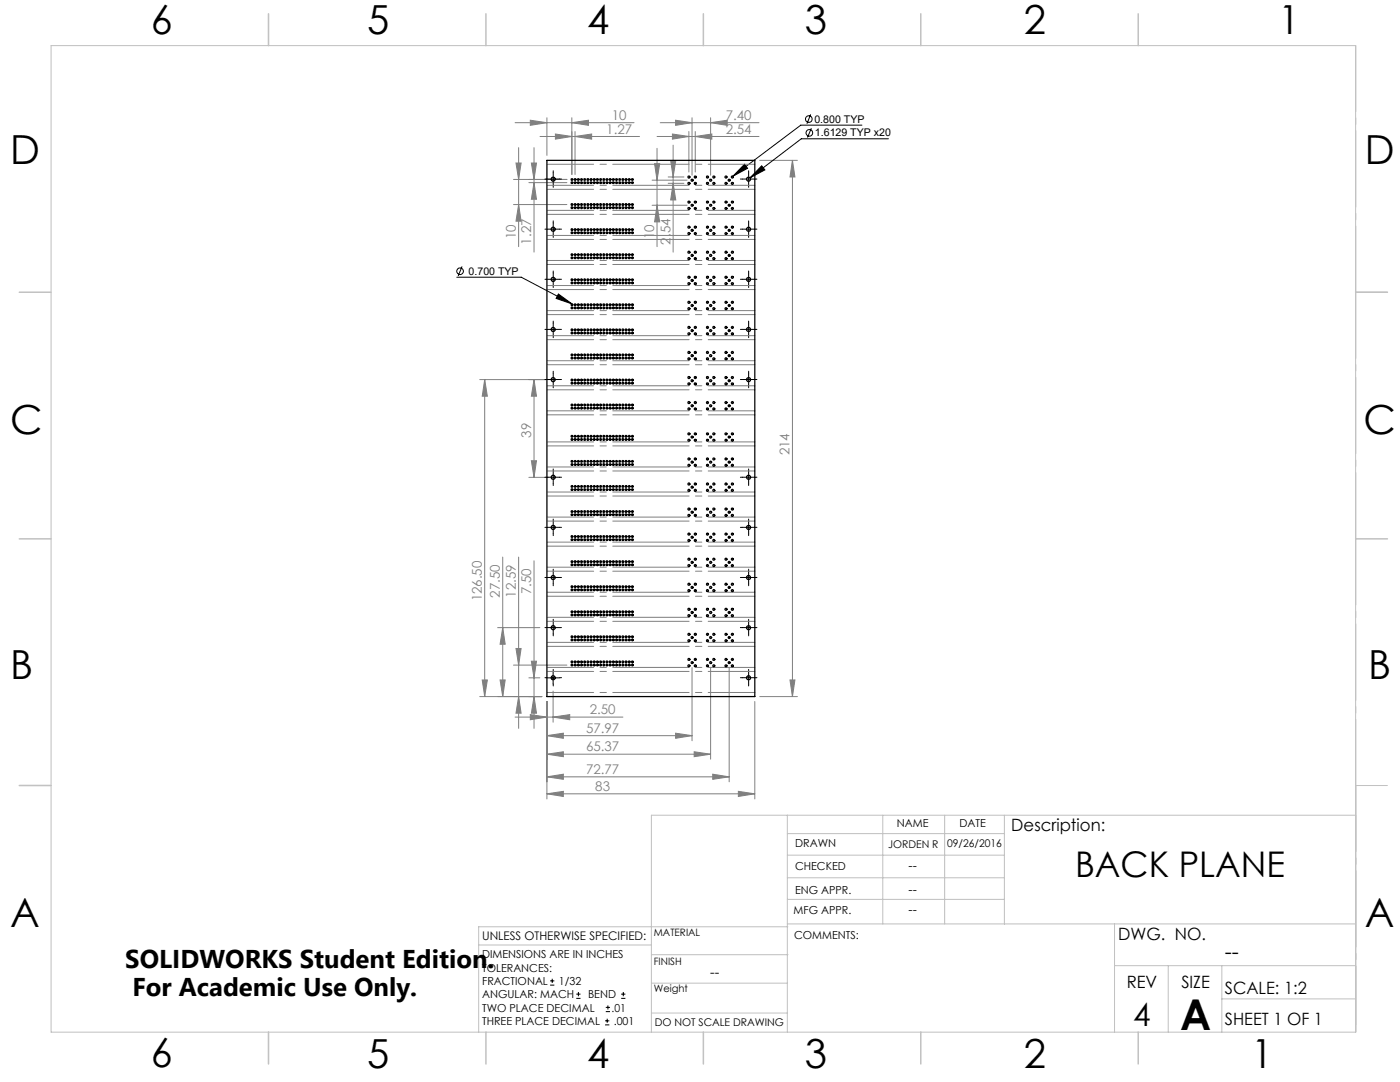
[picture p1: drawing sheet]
<svg xmlns="http://www.w3.org/2000/svg" width="279mm" height="216mm" viewBox="0 0 279 216" stroke-linecap="round" stroke-linejoin="round" font-family="sans-serif">
<defs><g id="words">
<text font-size="8.5" x="235.5" y="205.4">A</text>
<g font-size="8">
<text x="30.1" y="6.8">6</text>
<text x="73.3" y="6.9">5</text>
<text x="117.2" y="6.9">4</text>
<text x="160.6" y="6.9">3</text>
<text x="204.3" y="6.9">2</text>
<text x="255.1" y="6.9">1</text>
<text x="2.1" y="32.7">D</text>
<text x="272.4" y="32.7">D</text>
<text x="2.1" y="86.5">C</text>
<text x="272.1" y="86.5">C</text>
<text x="2.1" y="135.6">B</text>
<text x="273.1" y="135.6">B</text>
<text x="2.1" y="185.1">A</text>
<text x="272.4" y="185.1">A</text>
<text x="30.1" y="212.9">6</text>
<text x="73.3" y="213">5</text>
<text x="117.2" y="213">4</text>
<text x="160.6" y="213">3</text>
<text x="204.3" y="213">2</text>
<text x="249.7" y="213">1</text>
</g>
<text font-size="7.1" x="214.6" y="174.9">BACK PLANE</text>
<text font-size="6.3" x="226.2" y="204.6">4</text>
<g font-size="5.1">
<text x="25" y="193.2">SOLIDWORKS Student Edition.</text>
<text x="26.4" y="198.8">For Academic Use Only.</text>
</g>
<text font-size="4.2" x="244.4" y="191.4">--</text>
<g font-size="3.4">
<text x="201.8" y="165.9">Description:</text>
<text x="223.2" y="187.6">DWG. NO.</text>
<text x="224.9" y="197.2">REV</text>
<text x="235.8" y="197.2">SIZE</text>
<text x="244.4" y="198.4">SCALE: 1:2</text>
<text x="244.4" y="204.6">SHEET 1 OF 1</text>
</g>
<text font-size="2.8" x="141.7" y="194.9">--</text>
<g font-size="2.7" fill="#808080">
<text x="122.1" y="23.9">10</text>
<text x="144.8" y="23.9">7.40</text>
<text x="121" y="26.6">1.27</text>
<text x="144.8" y="26.6">2.54</text>
<text x="102.9" y="47.7" transform="rotate(-90 102.9 47.7)">10</text>
<text x="130.6" y="47.7" transform="rotate(-90 130.6 47.7)">10</text>
<text x="106" y="48.8" transform="rotate(-90 106 48.8)">1.27</text>
<text x="133.8" y="48.8" transform="rotate(-90 133.8 48.8)">2.54</text>
<text x="106" y="87.3" transform="rotate(-90 106 87.3)">39</text>
<text x="157.6" y="90.9" transform="rotate(-90 157.6 90.9)">214</text>
<text x="99.8" y="119.3" transform="rotate(-90 99.8 119.3)">27.50</text>
<text x="102.9" y="119.3" transform="rotate(-90 102.9 119.3)">12.59</text>
<text x="106" y="118.5" transform="rotate(-90 106 118.5)">7.50</text>
<text x="96.2" y="120" transform="rotate(-90 96.2 120)">126.50</text>
<text x="117.7" y="142.5">2.50</text>
<text x="117" y="146.2">57.97</text>
<text x="117" y="149.9">65.37</text>
<text x="117" y="154.4">72.77</text>
<text x="118.8" y="157.8">83</text>
</g>
<g font-size="2.5">
<text x="181.3" y="173.5">--</text>
<text x="181.3" y="178.3">--</text>
<text x="181.3" y="182.3">--</text>
</g>
<text font-size="2.4" x="96.2" y="187.5">UNLESS OTHERWISE SPECIFIED:</text>
<g font-size="2.2">
<text x="179" y="165.1">NAME</text>
<text x="191.5" y="165.1">DATE</text>
<text x="158.7" y="169">DRAWN</text>
<text x="158.7" y="173.5">CHECKED</text>
<text x="158.7" y="178.3">ENG APPR.</text>
<text x="158.4" y="182.4">MFG APPR.</text>
<text x="96.2" y="191.2">DIMENSIONS ARE IN INCHES</text>
<text x="158.5" y="187.4">COMMENTS:</text>
<text x="96.2" y="193.9">TOLERANCES:</text>
<text x="96.2" y="196.5">FRACTIONAL</text>
<text x="111.5" y="196.5">1/32</text>
<text x="96.2" y="201.8">TWO PLACE DECIMAL</text>
<text x="96.2" y="199.2">ANGULAR: MACH</text>
<text x="117.4" y="199.2">BEND</text>
<text x="122.1" y="201.8">.01</text>
<text x="96.2" y="204.5">THREE PLACE DECIMAL</text>
<text x="122.5" y="204.5">.001</text>
</g>
<g font-size="2.1">
<text x="162.5" y="24.5">0.800 TYP</text>
<text x="162.6" y="27.2">1.6129 TYP x20</text>
<text x="93.5" y="54.8">0.700 TYP</text>
<text x="177.3" y="169.2">JORDEN R</text>
<text x="189" y="169">09/26/2016</text>
<text x="130.7" y="204.6">DO NOT SCALE DRAWING</text>
</g>
<g font-size="2">
<text x="130.5" y="186.8">MATERIAL</text>
<text x="130.5" y="192.5">FINISH</text>
<text x="130.5" y="198">Weight</text>
</g>
</g></defs>
<g fill="none" stroke="#000" stroke-width=".2">
<path d="M148.6 32.8l.6 .8-2.9 1.6zM152 33.1l.6 .8-2.9 1.6zM161.8 22.8l-.8 1.9M161.9 25.6l-.8 1.8M172 25h-12.2l-13.5 10.2M177.3 27.7h-17.4l-10.2 7.8M91.2 55.3h12.8l10.2 5.3M92.2 53.2l-.8 1.9M111.4 58.7l2.8 1.9-3.2-1.1zM109.1 135.3h2.6M110.4 134v2.5M109.8 196.6h.8"/>
<path d="M109.8 195.7h.8M110.2 195.3v.8M115 199.2h.9M115 198.4h.9M115.4 197.9v.9M124 199.2h.8M124 198.4h.8M124.4 197.9v.9M120.8 204.5h.8M120.8 203.7h.8M120.9 201.9h.8M120.9 201h.8"/>
<path d="M121.2 203.3v.8M121.3 200.6v.8"/>
<circle cx="161.4" cy="23.8" r=".68"/>
<circle cx="161.5" cy="26.5" r=".68"/>
<circle cx="91.8" cy="54.1" r=".67"/>
</g>
<g fill="none" stroke="#808080" stroke-width=".2">
<path d="M102.5 35.8h10.6M102.8 24.5h23.7M103 32.5h1l-.5 3.3zM103.5 29.5v19.7M105.6 36.4h7.5M105.8 24l3.3 .5-3.3 .5zM106 32.5h1.1l-.5 3.3zM106.6 29.5v20.8M106.6 36.4l.5 3.4h-1.1zM107.8 27.2h19.8M109.1 23.5v7.5M110.8 26.7l3.3 .5-3.3 .6z"/>
<path d="M114.1 24.5l3.3-.5v1zM114.1 23.5v11.3M114.8 27.2l3.3-.5v1.1zM114.8 26.2v8.6M130.1 35.9h7M130.6 32.7h1.1l-.6 3.2zM131.1 27.2h20.4M131.1 29.6v19.6M131.8 24.5h19.7M133.3 35.3h3.2M133.3 36.6h3.2M133.8 32h1.1l-.6 3.3z"/>
<path d="M134.2 26.7l3.3 .5-3.3 .6zM134.3 36.6l.6 3.3h-1.1zM134.3 29v21.3M134.8 24l3.3 .5-3.3 .5zM137.5 26.2v8.1M138.1 23.5v11.5M138.7 27.2l3.4-.5v1.1zM138.7 26.2v8.1M141.8 24.5l3.3-.5v1zM141.8 23.5v11.5M151.6 32h7.5M158.2 32l.4 3.3h-.9z"/>
<path d="M158.2 32v107M102.5 40.8h10.6M103.5 40.8l.5 3.3h-1zM130.1 41h7M131.1 41l.6 3.3h-1.1zM95.7 75.7h13.7M96.7 75.7v63.3M96.7 75.7l.6 3.4h-1.1zM106.6 75.7v19.5M106.6 75.7l.5 3.4h-1.1zM105.6 95.2h3.8M106 91.9h1.1l-.5 3.3z"/>
<path d="M100.3 111.2v27.8M103.5 111.2v34.1M106.6 111.9v33.4M95.7 139h12.4M96.2 135.7h1.1l-.6 3.3zM99.3 125.2h8.4M99.8 135.7h1l-.5 3.3zM100.3 125.2l.5 3.4h-1zM102.5 132.7h10.6M103 129.4h1l-.5 3.3zM103.5 139l.5 3.3h-1zM105.6 135.3h2.1"/>
<path d="M106 131.9h1.1l-.5 3.4zM106.6 139l.5 3.3h-1.1zM109.1 140v19.4M110.4 137.9v6.2M138.1 133.2v14.6M141.8 133.2v18.3M145.5 133.2v22.8M150.6 140v19.4M151.6 139h7.5M157.7 135.7h.9l-.4 3.3zM102.8 143.1h21.5M105.8 142.6l3.3 .5-3.3 .5z"/>
<path d="M109.1 146.8l3.3-.5v1zM109.1 150.5l3.3-.5v1zM109.1 155l3.3-.5v1zM109.1 158.4l3.3-.5v1zM109.1 146.8h29M109.1 150.5h32.7M109.1 155h36.4M109.1 158.4h41.5M110.4 143.1l3.3-.5v1zM134.8 146.3l3.3 .5-3.3 .5zM138.5 150l3.3 .5-3.3 .5zM142.2 154.5l3.3 .5-3.3 .5z"/>
<path d="M147.4 157.9l3.2 .5-3.2 .5z"/>
</g>
<path d="M270.6 9.1v49.2M270.6 58.3v49.2M270.6 107.5v49.2M270.6 156.7v49.2" fill="none" stroke="#c0c0c0" stroke-width=".2" stroke-dasharray="15.2 1.3 1.3 1.3" stroke-dashoffset="2.1"/>
<g fill="none" stroke="#c0c0c0" stroke-width=".2">
<path d="M10.2 9.1h260.3v196.9h-260.3zM270.5 58.3h6.4M270.5 156.7h6.4M157.1 162.7v43.3M157.1 175.2h43.3M157.1 170.6h43.3M157.1 166.3h43.3M157.1 179.5h43.3M176.2 162.7v21.7M188.5 162.7v21.7M200.4 162.7v21.7M270.6 162.7h-140.6v43.3"/>
<path d="M95.5 188.6h34.5M130 196.2h27.1M130 190.5h27.3M157.1 184.4h113.4M157.2 184.9h-61.7v21.1M222.4 184.4v21.6M222.4 192.7h48.1M233.2 192.7v13.3M243.8 199.3h26.7M243.8 192.7v13.3M130 202.1h27.1"/>
</g>
<g fill="none" stroke="#c0c0c0" stroke-width=".3">
<path d="M53.6 2.8v6.3M97 2.8v6.3M140.4 2.8v6.3M183.8 2.8v6.3M227.2 2.8v6.3M3.8 58.3h6.4M270.5 58.3h6.4M3.8 107.5h6.4M270.5 107.5h6.4M3.8 156.7h6.4M53.6 206v6.3M97 206v6.3"/>
<path d="M140.4 206v6.3M183.8 206v6.3M227.2 206v6.3"/>
</g>
<g fill="none" stroke="#000" stroke-width=".2" stroke-dasharray="15.2 1.3 1.3 1.3">
<path d="M109.2 35.7h-.4M110.4 35.7v-1.2M110.4 35.7h-1.2M110.4 35.7v1.3M110.4 35.7h1.3M110.4 34.5v-.4M110.4 37v.4M111.7 35.7h.4M148.2 35.7h-.4M149.4 35.7v-1.2M149.4 35.7h-1.2M149.4 35.7v1.3"/>
<path d="M149.4 35.7h1.3M149.4 34.5v-.4M149.4 37v.4M150.7 35.7h.4M109.2 55.7h-.4M109.2 45.7h-.4M110.4 55.7v-1.2M110.4 55.7h-1.2M110.4 55.7v1.3M110.4 55.7h1.3M110.4 54.5v-.4M110.4 57v.4"/>
<path d="M110.4 45.7v-1.2M110.4 45.7h-1.2M110.4 45.7v1.3M110.4 45.7h1.3M110.4 44.5v-.4M110.4 47v.4M111.7 55.7h.4M111.7 45.7h.4M148.2 55.7h-.4M148.2 45.7h-.4M149.4 55.7v-1.2M149.4 55.7h-1.2"/>
<path d="M149.4 55.7v1.3M149.4 55.7h1.3M149.4 54.5v-.4M149.4 57v.4M149.4 45.7v-1.2M149.4 45.7h-1.2M149.4 45.7v1.3M149.4 45.7h1.3M149.4 44.5v-.4M149.4 47v.4M150.7 55.7h.4M150.7 45.7h.4"/>
<path d="M109.2 75.7h-.4M109.2 65.7h-.4M110.4 75.7v-1.2M110.4 75.7h-1.2M110.4 75.7v1.3M110.4 75.7h1.3M110.4 74.5v-.4M110.4 77v.4M110.4 65.7v-1.2M110.4 65.7h-1.2M110.4 65.7v1.3M110.4 65.7h1.3"/>
<path d="M110.4 64.5v-.4M110.4 67v.4M111.7 75.7h.4M111.7 65.7h.4M148.2 75.7h-.4M148.2 65.7h-.4M149.4 75.7v-1.2M149.4 75.7h-1.2M149.4 75.7v1.3M149.4 75.7h1.3M149.4 74.5v-.4M149.4 77v.4"/>
<path d="M149.4 65.7v-1.2M149.4 65.7h-1.2M149.4 65.7v1.3M149.4 65.7h1.3M149.4 64.5v-.4M149.4 67v.4M150.7 75.7h.4M150.7 65.7h.4M109.2 95.2h-.4M110.4 95.2v-1.2M110.4 95.2h-1.2M110.4 95.2v1.3"/>
<path d="M110.4 95.2h1.3M110.4 94v-.4M110.4 96.5v.4M111.7 95.2h.4M148.2 95.2h-.4M149.4 95.2v-1.2M149.4 95.2h-1.2M149.4 95.2v1.3M149.4 95.2h1.3M149.4 94v-.4M149.4 96.5v.4M150.7 95.2h.4"/>
<path d="M109.2 115.2h-.4M109.2 105.2h-.4M110.4 115.2v-1.2M110.4 115.2h-1.2M110.4 115.2v1.3M110.4 115.2h1.3M110.4 114v-.4M110.4 116.5v.4M110.4 105.2v-1.2M110.4 105.2h-1.2M110.4 105.2v1.3M110.4 105.2h1.3"/>
<path d="M110.4 104v-.4M110.4 106.5v.4M111.7 115.2h.4M111.7 105.2h.4M148.2 115.2h-.4M148.2 105.2h-.4M149.4 115.2v-1.2M149.4 115.2h-1.2M149.4 115.2v1.3M149.4 115.2h1.3M149.4 114v-.4M149.4 116.5v.4"/>
<path d="M149.4 105.2v-1.2M149.4 105.2h-1.2M149.4 105.2v1.3M149.4 105.2h1.3M149.4 104v-.4M149.4 106.5v.4M150.7 115.2h.4M150.7 105.2h.4M109.2 135.2h-.4M109.2 125.2h-.4M110.4 134v-.4M110.4 136.5v.4"/>
<path d="M110.4 125.2v-1.2M110.4 125.2h-1.2M110.4 125.2v1.3M110.4 125.2h1.3M110.4 124v-.4M110.4 126.5v.4M111.7 135.2h.4M111.7 125.2h.4M148.2 135.2h-.4M148.2 125.2h-.4M149.4 135.2v-1.2M149.4 135.2h-1.2"/>
<path d="M149.4 135.2v1.3M149.4 135.2h1.3M149.4 134v-.4M149.4 136.5v.4M149.4 125.2v-1.2M149.4 125.2h-1.2M149.4 125.2v1.3M149.4 125.2h1.3M149.4 124v-.4M149.4 126.5v.4M150.7 135.2h.4M150.7 125.2h.4"/>
</g>
<g fill="none" stroke="#808080" stroke-width=".2" stroke-dasharray="15.2 1.3 1.3 1.3" stroke-dashoffset="5.9">
<path d="M150.7 37h-41.5M150.7 32.8h-41.5M150.7 37.8h-41.5M150.7 42h-41.5M150.7 42.8h-41.5M150.7 47h-41.5M150.7 47.8h-41.5M150.7 52h-41.5M150.7 52.8h-41.5M150.7 57h-41.5M150.7 57.8h-41.5M150.7 62h-41.5"/>
<path d="M150.7 62.8h-41.5M150.7 67h-41.5M150.7 67.8h-41.5M150.7 72h-41.5M150.7 72.8h-41.5M150.7 77h-41.5M150.7 77.8h-41.5M150.7 82h-41.5M150.7 82.8h-41.5M150.7 93.2h-41.5M150.7 98.2h-41.5M150.7 99h-41.5"/>
<path d="M150.7 89h-41.5M150.7 94h-41.5M150.7 88.2h-41.5M150.7 103.2h-41.5M150.7 104h-41.5M150.7 108.2h-41.5M150.7 109h-41.5M150.7 113.2h-41.5M150.7 114h-41.5M150.7 118.2h-41.5M150.7 119h-41.5M150.7 123.2h-41.5"/>
<path d="M150.7 124h-41.5M150.7 128.2h-41.5M150.7 129h-41.5M150.7 133.2h-41.5M150.7 134h-41.5M150.7 138.2h-41.5M150.7 139h-41.5"/>
</g>
<g fill="#808080">
<path d="M134.8 146.3l3.3 .5-3.3 .5zM109.1 146.8l3.3-.5v1zM138.5 150l3.3 .5-3.3 .5zM109.1 150.5l3.3-.5v1zM142.2 154.5l3.3 .5-3.3 .5zM109.1 155l3.3-.5v1zM147.4 157.9l3.2 .5-3.2 .5zM109.1 158.4l3.3-.5v1zM114.1 24.5l3.3-.5v1zM105.8 24l3.3 .5-3.3 .5z"/>
<path d="M105.8 142.6l3.3 .5-3.3 .5zM110.4 143.1l3.3-.5v1zM110.8 26.7l3.3 .5-3.3 .6zM114.8 27.2l3.3-.5v1.1zM134.2 26.7l3.3 .5-3.3 .6zM138.7 27.2l3.4-.5v1.1zM134.8 24l3.3 .5-3.3 .5zM141.8 24.5l3.3-.5v1z"/>
<path d="M106.6 139l.5 3.3h-1.1zM106 131.9h1.1l-.5 3.4zM96.2 135.7h1.1l-.6 3.3zM96.7 75.7l.6 3.4h-1.1zM103.5 139l.5 3.3h-1zM103 129.4h1l-.5 3.3zM157.7 135.7h.9l-.4 3.3zM158.2 32l.4 3.3h-.9zM106 91.9h1.1l-.5 3.3zM106.6 75.7l.5 3.4h-1.1z"/>
<path d="M100.3 125.2l.5 3.4h-1zM99.8 135.7h1l-.5 3.3zM106 32.5h1.1l-.5 3.3zM106.6 36.4l.5 3.4h-1.1zM103 32.5h1l-.5 3.3zM103.5 40.8l.5 3.3h-1zM130.6 32.7h1.1l-.6 3.2zM131.1 41l.6 3.3h-1.1z"/>
<path d="M133.8 32h1.1l-.6 3.3zM134.3 36.6l.6 3.3h-1.1z"/>
</g>
<path d="M152 33.1l.6 .8-2.9 1.6zM148.6 32.8l.6 .8-2.9 1.6zM111.4 58.7l2.8 1.9-3.2-1.1z" fill="#000"/>
<g fill="none" stroke="#000" stroke-width=".25">
<path d="M109.1 32h41.5v107h-41.5z"/>
<circle cx="110.4" cy="35.8" r=".4"/>
<circle cx="114.1" cy="35.8" r=".17"/>
<circle cx="114.1" cy="36.5" r=".17"/>
<circle cx="114.8" cy="35.8" r=".17"/>
<circle cx="114.8" cy="36.5" r=".17"/>
<circle cx="115.4" cy="35.8" r=".17"/>
<circle cx="115.4" cy="36.5" r=".17"/>
<circle cx="116" cy="35.8" r=".17"/>
<circle cx="116" cy="36.5" r=".17"/>
<circle cx="116.7" cy="35.8" r=".17"/>
<circle cx="116.7" cy="36.5" r=".17"/>
<circle cx="117.3" cy="35.8" r=".17"/>
<circle cx="117.3" cy="36.5" r=".17"/>
<circle cx="117.9" cy="35.8" r=".17"/>
<circle cx="117.9" cy="36.5" r=".17"/>
<circle cx="118.6" cy="35.8" r=".17"/>
<circle cx="118.6" cy="36.5" r=".17"/>
<circle cx="119.2" cy="35.8" r=".17"/>
<circle cx="119.2" cy="36.5" r=".17"/>
<circle cx="119.8" cy="35.8" r=".17"/>
<circle cx="119.8" cy="36.5" r=".17"/>
<circle cx="120.5" cy="35.8" r=".17"/>
<circle cx="120.5" cy="36.5" r=".17"/>
<circle cx="121.1" cy="35.8" r=".17"/>
<circle cx="121.1" cy="36.5" r=".17"/>
<circle cx="121.8" cy="35.8" r=".17"/>
<circle cx="121.8" cy="36.5" r=".17"/>
<circle cx="122.4" cy="35.8" r=".17"/>
<circle cx="122.4" cy="36.5" r=".17"/>
<circle cx="123" cy="35.8" r=".17"/>
<circle cx="123" cy="36.5" r=".17"/>
<circle cx="123.7" cy="35.8" r=".17"/>
<circle cx="123.7" cy="36.5" r=".17"/>
<circle cx="124.3" cy="35.8" r=".17"/>
<circle cx="124.3" cy="36.5" r=".17"/>
<circle cx="124.9" cy="35.8" r=".17"/>
<circle cx="124.9" cy="36.5" r=".17"/>
<circle cx="125.6" cy="35.8" r=".17"/>
<circle cx="125.6" cy="36.5" r=".17"/>
<circle cx="126.2" cy="35.8" r=".17"/>
<circle cx="126.2" cy="36.5" r=".17"/>
<circle cx="137.5" cy="36.6" r=".2"/>
<circle cx="137.5" cy="35.3" r=".2"/>
<circle cx="138.1" cy="36" r=".2"/>
<circle cx="138.8" cy="36.6" r=".2"/>
<circle cx="138.8" cy="35.3" r=".2"/>
<circle cx="141.2" cy="36.6" r=".2"/>
<circle cx="141.2" cy="35.3" r=".2"/>
<circle cx="141.8" cy="36" r=".2"/>
<circle cx="142.5" cy="36.6" r=".2"/>
<circle cx="142.5" cy="35.3" r=".2"/>
<circle cx="144.9" cy="36.6" r=".2"/>
<circle cx="144.9" cy="35.3" r=".2"/>
<circle cx="145.5" cy="36" r=".2"/>
<circle cx="146.2" cy="36.6" r=".2"/>
<circle cx="146.2" cy="35.3" r=".2"/>
<circle cx="149.4" cy="35.7" r=".39"/>
<circle cx="110.4" cy="45.7" r=".41"/>
<circle cx="110.4" cy="55.8" r=".4"/>
<circle cx="114.1" cy="46.4" r=".17"/>
<circle cx="114.1" cy="40.8" r=".17"/>
<circle cx="114.1" cy="45.8" r=".17"/>
<circle cx="114.1" cy="41.4" r=".17"/>
<circle cx="114.1" cy="56.5" r=".17"/>
<circle cx="114.1" cy="50.8" r=".17"/>
<circle cx="114.1" cy="55.8" r=".17"/>
<circle cx="114.1" cy="51.5" r=".17"/>
<circle cx="114.8" cy="46.4" r=".17"/>
<circle cx="114.8" cy="40.8" r=".17"/>
<circle cx="114.8" cy="45.8" r=".17"/>
<circle cx="114.8" cy="41.4" r=".17"/>
<circle cx="114.8" cy="50.8" r=".17"/>
<circle cx="114.8" cy="55.8" r=".17"/>
<circle cx="114.8" cy="56.5" r=".17"/>
<circle cx="114.8" cy="51.5" r=".17"/>
<circle cx="115.4" cy="46.4" r=".17"/>
<circle cx="115.4" cy="40.8" r=".17"/>
<circle cx="115.4" cy="45.8" r=".17"/>
<circle cx="115.4" cy="41.4" r=".17"/>
<circle cx="115.4" cy="55.8" r=".17"/>
<circle cx="115.4" cy="50.8" r=".17"/>
<circle cx="115.4" cy="56.5" r=".17"/>
<circle cx="115.4" cy="51.5" r=".17"/>
<circle cx="116" cy="46.4" r=".17"/>
<circle cx="116" cy="40.8" r=".17"/>
<circle cx="116" cy="45.8" r=".17"/>
<circle cx="116" cy="41.4" r=".17"/>
<circle cx="116" cy="55.8" r=".17"/>
<circle cx="116" cy="50.8" r=".17"/>
<circle cx="116" cy="56.5" r=".17"/>
<circle cx="116" cy="51.5" r=".17"/>
<circle cx="116.7" cy="46.4" r=".17"/>
<circle cx="116.7" cy="40.8" r=".17"/>
<circle cx="116.7" cy="41.4" r=".17"/>
<circle cx="116.7" cy="45.8" r=".17"/>
<circle cx="116.7" cy="56.5" r=".17"/>
<circle cx="116.7" cy="55.8" r=".17"/>
<circle cx="116.7" cy="50.8" r=".17"/>
<circle cx="116.7" cy="51.5" r=".17"/>
<circle cx="117.3" cy="40.8" r=".17"/>
<circle cx="117.3" cy="46.4" r=".17"/>
<circle cx="117.3" cy="41.4" r=".17"/>
<circle cx="117.3" cy="45.8" r=".17"/>
<circle cx="117.3" cy="50.8" r=".17"/>
<circle cx="117.3" cy="55.8" r=".17"/>
<circle cx="117.3" cy="56.5" r=".17"/>
<circle cx="117.3" cy="51.5" r=".17"/>
<circle cx="117.9" cy="40.8" r=".17"/>
<circle cx="117.9" cy="46.4" r=".17"/>
<circle cx="117.9" cy="45.8" r=".17"/>
<circle cx="117.9" cy="41.4" r=".17"/>
<circle cx="117.9" cy="56.5" r=".17"/>
<circle cx="117.9" cy="50.8" r=".17"/>
<circle cx="117.9" cy="55.8" r=".17"/>
<circle cx="117.9" cy="51.5" r=".17"/>
<circle cx="118.6" cy="46.4" r=".17"/>
<circle cx="118.6" cy="40.8" r=".17"/>
<circle cx="118.6" cy="41.4" r=".17"/>
<circle cx="118.6" cy="45.8" r=".17"/>
<circle cx="118.6" cy="55.8" r=".17"/>
<circle cx="118.6" cy="50.8" r=".17"/>
<circle cx="118.6" cy="56.5" r=".17"/>
<circle cx="118.6" cy="51.5" r=".17"/>
<circle cx="119.2" cy="40.8" r=".17"/>
<circle cx="119.2" cy="46.4" r=".17"/>
<circle cx="119.2" cy="45.8" r=".17"/>
<circle cx="119.2" cy="41.4" r=".17"/>
<circle cx="119.2" cy="55.8" r=".17"/>
<circle cx="119.2" cy="50.8" r=".17"/>
<circle cx="119.2" cy="56.5" r=".17"/>
<circle cx="119.2" cy="51.5" r=".17"/>
<circle cx="119.8" cy="40.8" r=".17"/>
<circle cx="119.8" cy="46.4" r=".17"/>
<circle cx="119.8" cy="45.8" r=".17"/>
<circle cx="119.8" cy="41.4" r=".17"/>
<circle cx="119.8" cy="55.8" r=".17"/>
<circle cx="119.8" cy="50.8" r=".17"/>
<circle cx="119.8" cy="56.5" r=".17"/>
<circle cx="119.8" cy="51.5" r=".17"/>
<circle cx="120.5" cy="46.4" r=".17"/>
<circle cx="120.5" cy="40.8" r=".17"/>
<circle cx="120.5" cy="45.8" r=".17"/>
<circle cx="120.5" cy="41.4" r=".17"/>
<circle cx="120.5" cy="50.8" r=".17"/>
<circle cx="120.5" cy="55.8" r=".17"/>
<circle cx="120.5" cy="56.5" r=".17"/>
<circle cx="120.5" cy="51.5" r=".17"/>
<circle cx="121.1" cy="40.8" r=".17"/>
<circle cx="121.1" cy="46.4" r=".17"/>
<circle cx="121.1" cy="45.8" r=".17"/>
<circle cx="121.1" cy="41.4" r=".17"/>
<circle cx="121.1" cy="55.8" r=".17"/>
<circle cx="121.1" cy="50.8" r=".17"/>
<circle cx="121.1" cy="56.5" r=".17"/>
<circle cx="121.1" cy="51.5" r=".17"/>
<circle cx="121.8" cy="40.8" r=".17"/>
<circle cx="121.8" cy="46.4" r=".17"/>
<circle cx="121.8" cy="45.8" r=".17"/>
<circle cx="121.8" cy="41.4" r=".17"/>
<circle cx="121.8" cy="50.8" r=".17"/>
<circle cx="121.8" cy="56.5" r=".17"/>
<circle cx="121.8" cy="55.8" r=".17"/>
<circle cx="121.8" cy="51.5" r=".17"/>
<circle cx="122.4" cy="40.8" r=".17"/>
<circle cx="122.4" cy="46.4" r=".17"/>
<circle cx="122.4" cy="45.8" r=".17"/>
<circle cx="122.4" cy="41.4" r=".17"/>
<circle cx="122.4" cy="55.8" r=".17"/>
<circle cx="122.4" cy="56.5" r=".17"/>
<circle cx="122.4" cy="50.8" r=".17"/>
<circle cx="122.4" cy="51.5" r=".17"/>
<circle cx="123" cy="40.8" r=".17"/>
<circle cx="123" cy="46.4" r=".17"/>
<circle cx="123" cy="45.8" r=".17"/>
<circle cx="123" cy="41.4" r=".17"/>
<circle cx="123" cy="56.5" r=".17"/>
<circle cx="123" cy="55.8" r=".17"/>
<circle cx="123" cy="50.8" r=".17"/>
<circle cx="123" cy="51.5" r=".17"/>
<circle cx="123.7" cy="40.8" r=".17"/>
<circle cx="123.7" cy="46.4" r=".17"/>
<circle cx="123.7" cy="45.8" r=".17"/>
<circle cx="123.7" cy="41.4" r=".17"/>
<circle cx="123.7" cy="55.8" r=".17"/>
<circle cx="123.7" cy="50.8" r=".17"/>
<circle cx="123.7" cy="56.5" r=".17"/>
<circle cx="123.7" cy="51.5" r=".17"/>
<circle cx="124.3" cy="40.8" r=".17"/>
<circle cx="124.3" cy="46.4" r=".17"/>
<circle cx="124.3" cy="45.8" r=".17"/>
<circle cx="124.3" cy="41.4" r=".17"/>
<circle cx="124.3" cy="50.8" r=".17"/>
<circle cx="124.3" cy="56.5" r=".17"/>
<circle cx="124.3" cy="55.8" r=".17"/>
<circle cx="124.3" cy="51.5" r=".17"/>
<circle cx="124.9" cy="40.8" r=".17"/>
<circle cx="124.9" cy="46.4" r=".17"/>
<circle cx="124.9" cy="45.8" r=".17"/>
<circle cx="124.9" cy="41.4" r=".17"/>
<circle cx="124.9" cy="55.8" r=".17"/>
<circle cx="124.9" cy="50.8" r=".17"/>
<circle cx="124.9" cy="56.5" r=".17"/>
<circle cx="124.9" cy="51.5" r=".17"/>
<circle cx="125.6" cy="40.8" r=".17"/>
<circle cx="125.6" cy="46.4" r=".17"/>
<circle cx="125.6" cy="45.8" r=".17"/>
<circle cx="125.6" cy="41.4" r=".17"/>
<circle cx="125.6" cy="55.8" r=".17"/>
<circle cx="125.6" cy="56.5" r=".17"/>
<circle cx="125.6" cy="50.8" r=".17"/>
<circle cx="125.6" cy="51.5" r=".17"/>
<circle cx="126.2" cy="46.4" r=".17"/>
<circle cx="126.2" cy="40.8" r=".17"/>
<circle cx="126.2" cy="41.4" r=".17"/>
<circle cx="126.2" cy="45.8" r=".17"/>
<circle cx="126.2" cy="55.8" r=".17"/>
<circle cx="126.2" cy="56.5" r=".17"/>
<circle cx="126.2" cy="50.8" r=".17"/>
<circle cx="126.2" cy="51.5" r=".17"/>
<circle cx="137.5" cy="50.3" r=".21"/>
<circle cx="137.5" cy="51.6" r=".21"/>
<circle cx="137.5" cy="46.6" r=".2"/>
<circle cx="137.5" cy="45.3" r=".2"/>
<circle cx="137.5" cy="40.3" r=".2"/>
<circle cx="137.5" cy="55.3" r=".2"/>
<circle cx="137.5" cy="56.6" r=".2"/>
<circle cx="137.5" cy="41.6" r=".2"/>
<circle cx="138.1" cy="51" r=".21"/>
<circle cx="138.1" cy="56" r=".2"/>
<circle cx="138.1" cy="46" r=".2"/>
<circle cx="138.1" cy="41" r=".2"/>
<circle cx="138.7" cy="51.6" r=".21"/>
<circle cx="138.7" cy="50.3" r=".21"/>
<circle cx="138.8" cy="45.3" r=".2"/>
<circle cx="138.8" cy="55.3" r=".2"/>
<circle cx="138.8" cy="46.6" r=".2"/>
<circle cx="138.8" cy="40.3" r=".2"/>
<circle cx="138.8" cy="56.6" r=".2"/>
<circle cx="138.8" cy="41.6" r=".2"/>
<circle cx="141.2" cy="51.6" r=".21"/>
<circle cx="141.2" cy="50.3" r=".21"/>
<circle cx="141.2" cy="55.3" r=".2"/>
<circle cx="141.2" cy="40.3" r=".2"/>
<circle cx="141.2" cy="46.6" r=".2"/>
<circle cx="141.2" cy="45.3" r=".2"/>
<circle cx="141.2" cy="41.6" r=".2"/>
<circle cx="141.2" cy="56.6" r=".2"/>
<circle cx="141.8" cy="51" r=".21"/>
<circle cx="141.8" cy="46" r=".2"/>
<circle cx="141.8" cy="56" r=".2"/>
<circle cx="141.8" cy="41" r=".2"/>
<circle cx="142.5" cy="51.6" r=".21"/>
<circle cx="142.5" cy="50.3" r=".21"/>
<circle cx="142.5" cy="45.3" r=".2"/>
<circle cx="142.5" cy="46.6" r=".2"/>
<circle cx="142.5" cy="55.3" r=".2"/>
<circle cx="142.5" cy="40.3" r=".2"/>
<circle cx="142.5" cy="56.6" r=".2"/>
<circle cx="142.5" cy="41.6" r=".2"/>
<circle cx="144.9" cy="51.6" r=".21"/>
<circle cx="144.9" cy="50.3" r=".21"/>
<circle cx="144.9" cy="40.3" r=".2"/>
<circle cx="144.9" cy="46.6" r=".2"/>
<circle cx="144.9" cy="45.3" r=".2"/>
<circle cx="144.9" cy="55.3" r=".2"/>
<circle cx="144.9" cy="41.6" r=".2"/>
<circle cx="144.9" cy="56.6" r=".2"/>
<circle cx="145.5" cy="51" r=".21"/>
<circle cx="145.5" cy="56" r=".2"/>
<circle cx="145.5" cy="41" r=".2"/>
<circle cx="145.5" cy="46" r=".2"/>
<circle cx="146.2" cy="51.6" r=".21"/>
<circle cx="146.2" cy="50.3" r=".21"/>
<circle cx="146.2" cy="45.3" r=".2"/>
<circle cx="146.2" cy="55.3" r=".2"/>
<circle cx="146.2" cy="46.6" r=".2"/>
<circle cx="146.2" cy="40.3" r=".2"/>
<circle cx="146.2" cy="41.6" r=".2"/>
<circle cx="146.2" cy="56.6" r=".2"/>
<circle cx="149.4" cy="45.7" r=".4"/>
<circle cx="149.4" cy="55.7" r=".39"/>
<circle cx="110.4" cy="65.8" r=".41"/>
<circle cx="110.4" cy="75.8" r=".4"/>
<circle cx="114.1" cy="61.4" r=".17"/>
<circle cx="114.1" cy="65.8" r=".17"/>
<circle cx="114.1" cy="60.8" r=".17"/>
<circle cx="114.1" cy="66.4" r=".17"/>
<circle cx="114.1" cy="75.8" r=".17"/>
<circle cx="114.1" cy="76.5" r=".17"/>
<circle cx="114.1" cy="71.5" r=".17"/>
<circle cx="114.1" cy="70.8" r=".17"/>
<circle cx="114.8" cy="61.4" r=".17"/>
<circle cx="114.8" cy="60.8" r=".17"/>
<circle cx="114.8" cy="65.8" r=".17"/>
<circle cx="114.8" cy="66.4" r=".17"/>
<circle cx="114.8" cy="75.8" r=".17"/>
<circle cx="114.8" cy="76.5" r=".17"/>
<circle cx="114.8" cy="70.8" r=".17"/>
<circle cx="114.8" cy="71.5" r=".17"/>
<circle cx="115.4" cy="61.4" r=".17"/>
<circle cx="115.4" cy="66.4" r=".17"/>
<circle cx="115.4" cy="60.8" r=".17"/>
<circle cx="115.4" cy="65.8" r=".17"/>
<circle cx="115.4" cy="76.5" r=".17"/>
<circle cx="115.4" cy="75.8" r=".17"/>
<circle cx="115.4" cy="70.8" r=".17"/>
<circle cx="115.4" cy="71.5" r=".17"/>
<circle cx="116" cy="61.4" r=".17"/>
<circle cx="116" cy="65.8" r=".17"/>
<circle cx="116" cy="60.8" r=".17"/>
<circle cx="116" cy="66.4" r=".17"/>
<circle cx="116" cy="75.8" r=".17"/>
<circle cx="116" cy="76.5" r=".17"/>
<circle cx="116" cy="71.5" r=".17"/>
<circle cx="116" cy="70.8" r=".17"/>
<circle cx="116.7" cy="61.4" r=".17"/>
<circle cx="116.7" cy="65.8" r=".17"/>
<circle cx="116.7" cy="60.8" r=".17"/>
<circle cx="116.7" cy="66.4" r=".17"/>
<circle cx="116.7" cy="75.8" r=".17"/>
<circle cx="116.7" cy="76.5" r=".17"/>
<circle cx="116.7" cy="70.8" r=".17"/>
<circle cx="116.7" cy="71.5" r=".17"/>
<circle cx="117.3" cy="61.4" r=".17"/>
<circle cx="117.3" cy="66.4" r=".17"/>
<circle cx="117.3" cy="60.8" r=".17"/>
<circle cx="117.3" cy="65.8" r=".17"/>
<circle cx="117.3" cy="76.5" r=".17"/>
<circle cx="117.3" cy="75.8" r=".17"/>
<circle cx="117.3" cy="70.8" r=".17"/>
<circle cx="117.3" cy="71.5" r=".17"/>
<circle cx="117.9" cy="61.4" r=".17"/>
<circle cx="117.9" cy="60.8" r=".17"/>
<circle cx="117.9" cy="65.8" r=".17"/>
<circle cx="117.9" cy="66.4" r=".17"/>
<circle cx="117.9" cy="75.8" r=".17"/>
<circle cx="117.9" cy="76.5" r=".17"/>
<circle cx="117.9" cy="70.8" r=".17"/>
<circle cx="117.9" cy="71.5" r=".17"/>
<circle cx="118.6" cy="61.4" r=".17"/>
<circle cx="118.6" cy="60.8" r=".17"/>
<circle cx="118.6" cy="65.8" r=".17"/>
<circle cx="118.6" cy="66.4" r=".17"/>
<circle cx="118.6" cy="75.8" r=".17"/>
<circle cx="118.6" cy="76.5" r=".17"/>
<circle cx="118.6" cy="70.8" r=".17"/>
<circle cx="118.6" cy="71.5" r=".17"/>
<circle cx="119.2" cy="61.4" r=".17"/>
<circle cx="119.2" cy="60.8" r=".17"/>
<circle cx="119.2" cy="66.4" r=".17"/>
<circle cx="119.2" cy="65.8" r=".17"/>
<circle cx="119.2" cy="75.8" r=".17"/>
<circle cx="119.2" cy="76.5" r=".17"/>
<circle cx="119.2" cy="71.5" r=".17"/>
<circle cx="119.2" cy="70.8" r=".17"/>
<circle cx="119.8" cy="61.4" r=".17"/>
<circle cx="119.8" cy="60.8" r=".17"/>
<circle cx="119.8" cy="65.8" r=".17"/>
<circle cx="119.8" cy="66.4" r=".17"/>
<circle cx="119.8" cy="75.8" r=".17"/>
<circle cx="119.8" cy="76.5" r=".17"/>
<circle cx="119.8" cy="70.8" r=".17"/>
<circle cx="119.8" cy="71.5" r=".17"/>
<circle cx="120.5" cy="61.4" r=".17"/>
<circle cx="120.5" cy="66.4" r=".17"/>
<circle cx="120.5" cy="65.8" r=".17"/>
<circle cx="120.5" cy="60.8" r=".17"/>
<circle cx="120.5" cy="75.8" r=".17"/>
<circle cx="120.5" cy="76.5" r=".17"/>
<circle cx="120.5" cy="71.5" r=".17"/>
<circle cx="120.5" cy="70.8" r=".17"/>
<circle cx="121.1" cy="61.4" r=".17"/>
<circle cx="121.1" cy="60.8" r=".17"/>
<circle cx="121.1" cy="66.4" r=".17"/>
<circle cx="121.1" cy="65.8" r=".17"/>
<circle cx="121.1" cy="75.8" r=".17"/>
<circle cx="121.1" cy="76.5" r=".17"/>
<circle cx="121.1" cy="71.5" r=".17"/>
<circle cx="121.1" cy="70.8" r=".17"/>
<circle cx="121.8" cy="61.4" r=".17"/>
<circle cx="121.8" cy="60.8" r=".17"/>
<circle cx="121.8" cy="65.8" r=".17"/>
<circle cx="121.8" cy="66.4" r=".17"/>
<circle cx="121.8" cy="75.8" r=".17"/>
<circle cx="121.8" cy="76.5" r=".17"/>
<circle cx="121.8" cy="70.8" r=".17"/>
<circle cx="121.8" cy="71.5" r=".17"/>
<circle cx="122.4" cy="61.4" r=".17"/>
<circle cx="122.4" cy="60.8" r=".17"/>
<circle cx="122.4" cy="65.8" r=".17"/>
<circle cx="122.4" cy="66.4" r=".17"/>
<circle cx="122.4" cy="75.8" r=".17"/>
<circle cx="122.4" cy="76.5" r=".17"/>
<circle cx="122.4" cy="71.5" r=".17"/>
<circle cx="122.4" cy="70.8" r=".17"/>
<circle cx="123" cy="61.4" r=".17"/>
<circle cx="123" cy="65.8" r=".17"/>
<circle cx="123" cy="60.8" r=".17"/>
<circle cx="123" cy="66.4" r=".17"/>
<circle cx="123" cy="76.5" r=".17"/>
<circle cx="123" cy="75.8" r=".17"/>
<circle cx="123" cy="70.8" r=".17"/>
<circle cx="123" cy="71.5" r=".17"/>
<circle cx="123.7" cy="61.4" r=".17"/>
<circle cx="123.7" cy="60.8" r=".17"/>
<circle cx="123.7" cy="65.8" r=".17"/>
<circle cx="123.7" cy="66.4" r=".17"/>
<circle cx="123.7" cy="75.8" r=".17"/>
<circle cx="123.7" cy="76.5" r=".17"/>
<circle cx="123.7" cy="71.5" r=".17"/>
<circle cx="123.7" cy="70.8" r=".17"/>
<circle cx="124.3" cy="61.4" r=".17"/>
<circle cx="124.3" cy="60.8" r=".17"/>
<circle cx="124.3" cy="65.8" r=".17"/>
<circle cx="124.3" cy="66.4" r=".17"/>
<circle cx="124.3" cy="75.8" r=".17"/>
<circle cx="124.3" cy="76.5" r=".17"/>
<circle cx="124.3" cy="70.8" r=".17"/>
<circle cx="124.3" cy="71.5" r=".17"/>
<circle cx="124.9" cy="61.4" r=".17"/>
<circle cx="124.9" cy="65.8" r=".17"/>
<circle cx="124.9" cy="60.8" r=".17"/>
<circle cx="124.9" cy="66.4" r=".17"/>
<circle cx="124.9" cy="75.8" r=".17"/>
<circle cx="124.9" cy="76.5" r=".17"/>
<circle cx="124.9" cy="70.8" r=".17"/>
<circle cx="124.9" cy="71.5" r=".17"/>
<circle cx="125.6" cy="61.4" r=".17"/>
<circle cx="125.6" cy="60.8" r=".17"/>
<circle cx="125.6" cy="65.8" r=".17"/>
<circle cx="125.6" cy="66.4" r=".17"/>
<circle cx="125.6" cy="76.5" r=".17"/>
<circle cx="125.6" cy="75.8" r=".17"/>
<circle cx="125.6" cy="70.8" r=".17"/>
<circle cx="125.6" cy="71.5" r=".17"/>
<circle cx="126.2" cy="61.4" r=".17"/>
<circle cx="126.2" cy="66.4" r=".17"/>
<circle cx="126.2" cy="65.8" r=".17"/>
<circle cx="126.2" cy="60.8" r=".17"/>
<circle cx="126.2" cy="75.8" r=".17"/>
<circle cx="126.2" cy="76.5" r=".17"/>
<circle cx="126.2" cy="70.8" r=".17"/>
<circle cx="126.2" cy="71.5" r=".17"/>
<circle cx="137.5" cy="70.3" r=".21"/>
<circle cx="137.5" cy="71.6" r=".21"/>
<circle cx="137.5" cy="61.6" r=".2"/>
<circle cx="137.5" cy="65.3" r=".2"/>
<circle cx="137.5" cy="75.3" r=".2"/>
<circle cx="137.5" cy="76.6" r=".2"/>
<circle cx="137.5" cy="60.3" r=".2"/>
<circle cx="137.5" cy="66.6" r=".2"/>
<circle cx="138.1" cy="71" r=".21"/>
<circle cx="138.1" cy="76" r=".2"/>
<circle cx="138.1" cy="61" r=".2"/>
<circle cx="138.1" cy="66" r=".2"/>
<circle cx="138.7" cy="70.3" r=".21"/>
<circle cx="138.7" cy="71.6" r=".21"/>
<circle cx="138.8" cy="61.6" r=".2"/>
<circle cx="138.8" cy="65.3" r=".2"/>
<circle cx="138.8" cy="75.3" r=".2"/>
<circle cx="138.8" cy="76.6" r=".2"/>
<circle cx="138.8" cy="66.6" r=".2"/>
<circle cx="138.8" cy="60.3" r=".2"/>
<circle cx="141.2" cy="70.3" r=".21"/>
<circle cx="141.2" cy="71.6" r=".21"/>
<circle cx="141.2" cy="65.3" r=".2"/>
<circle cx="141.2" cy="61.6" r=".2"/>
<circle cx="141.2" cy="75.3" r=".2"/>
<circle cx="141.2" cy="76.6" r=".2"/>
<circle cx="141.2" cy="60.3" r=".2"/>
<circle cx="141.2" cy="66.6" r=".2"/>
<circle cx="141.8" cy="71" r=".21"/>
<circle cx="141.8" cy="76" r=".2"/>
<circle cx="141.8" cy="61" r=".2"/>
<circle cx="141.8" cy="66" r=".2"/>
<circle cx="142.5" cy="70.3" r=".21"/>
<circle cx="142.5" cy="71.6" r=".21"/>
<circle cx="142.5" cy="65.3" r=".2"/>
<circle cx="142.5" cy="61.6" r=".2"/>
<circle cx="142.5" cy="75.3" r=".2"/>
<circle cx="142.5" cy="76.6" r=".2"/>
<circle cx="142.5" cy="66.6" r=".2"/>
<circle cx="142.5" cy="60.3" r=".2"/>
<circle cx="144.9" cy="70.3" r=".21"/>
<circle cx="144.9" cy="71.6" r=".21"/>
<circle cx="144.9" cy="65.3" r=".2"/>
<circle cx="144.9" cy="61.6" r=".2"/>
<circle cx="144.9" cy="75.3" r=".2"/>
<circle cx="144.9" cy="76.6" r=".2"/>
<circle cx="144.9" cy="66.6" r=".2"/>
<circle cx="144.9" cy="60.3" r=".2"/>
<circle cx="145.5" cy="71" r=".21"/>
<circle cx="145.5" cy="76" r=".2"/>
<circle cx="145.5" cy="61" r=".2"/>
<circle cx="145.5" cy="66" r=".2"/>
<circle cx="146.2" cy="70.3" r=".21"/>
<circle cx="146.2" cy="71.6" r=".21"/>
<circle cx="146.2" cy="65.3" r=".2"/>
<circle cx="146.2" cy="61.6" r=".2"/>
<circle cx="146.2" cy="75.3" r=".2"/>
<circle cx="146.2" cy="76.6" r=".2"/>
<circle cx="146.2" cy="60.3" r=".2"/>
<circle cx="146.2" cy="66.6" r=".2"/>
<circle cx="149.4" cy="65.7" r=".4"/>
<circle cx="149.4" cy="75.7" r=".39"/>
<circle cx="110.4" cy="95.2" r=".41"/>
<circle cx="114.1" cy="92.1" r=".17"/>
<circle cx="114.1" cy="80.8" r=".17"/>
<circle cx="114.1" cy="81.4" r=".17"/>
<circle cx="114.1" cy="87.7" r=".17"/>
<circle cx="114.1" cy="92.7" r=".17"/>
<circle cx="114.1" cy="87.1" r=".17"/>
<circle cx="114.1" cy="97.1" r=".17"/>
<circle cx="114.1" cy="97.7" r=".17"/>
<circle cx="114.8" cy="92.1" r=".17"/>
<circle cx="114.8" cy="80.8" r=".17"/>
<circle cx="114.8" cy="81.4" r=".17"/>
<circle cx="114.8" cy="92.7" r=".17"/>
<circle cx="114.8" cy="87.7" r=".17"/>
<circle cx="114.8" cy="87.1" r=".17"/>
<circle cx="114.8" cy="97.1" r=".17"/>
<circle cx="114.8" cy="97.7" r=".17"/>
<circle cx="115.4" cy="92.1" r=".17"/>
<circle cx="115.4" cy="80.8" r=".17"/>
<circle cx="115.4" cy="81.4" r=".17"/>
<circle cx="115.4" cy="92.7" r=".17"/>
<circle cx="115.4" cy="87.7" r=".17"/>
<circle cx="115.4" cy="87.1" r=".17"/>
<circle cx="115.4" cy="97.1" r=".17"/>
<circle cx="115.4" cy="97.7" r=".17"/>
<circle cx="116" cy="92.1" r=".17"/>
<circle cx="116" cy="80.8" r=".17"/>
<circle cx="116" cy="81.4" r=".17"/>
<circle cx="116" cy="92.7" r=".17"/>
<circle cx="116" cy="87.7" r=".17"/>
<circle cx="116" cy="87.1" r=".17"/>
<circle cx="116" cy="97.1" r=".17"/>
<circle cx="116" cy="97.7" r=".17"/>
<circle cx="116.7" cy="92.1" r=".17"/>
<circle cx="116.7" cy="80.8" r=".17"/>
<circle cx="116.7" cy="81.4" r=".17"/>
<circle cx="116.7" cy="87.1" r=".17"/>
<circle cx="116.7" cy="87.7" r=".17"/>
<circle cx="116.7" cy="92.7" r=".17"/>
<circle cx="116.7" cy="97.1" r=".17"/>
<circle cx="116.7" cy="97.7" r=".17"/>
<circle cx="117.3" cy="92.1" r=".17"/>
<circle cx="117.3" cy="80.8" r=".17"/>
<circle cx="117.3" cy="81.4" r=".17"/>
<circle cx="117.3" cy="87.7" r=".17"/>
<circle cx="117.3" cy="92.7" r=".17"/>
<circle cx="117.3" cy="87.1" r=".17"/>
<circle cx="117.3" cy="97.1" r=".17"/>
<circle cx="117.3" cy="97.7" r=".17"/>
<circle cx="117.9" cy="92.1" r=".17"/>
<circle cx="117.9" cy="80.8" r=".17"/>
<circle cx="117.9" cy="81.4" r=".17"/>
<circle cx="117.9" cy="87.1" r=".17"/>
<circle cx="117.9" cy="87.7" r=".17"/>
<circle cx="117.9" cy="92.7" r=".17"/>
<circle cx="117.9" cy="97.1" r=".17"/>
<circle cx="117.9" cy="97.7" r=".17"/>
<circle cx="118.6" cy="92.1" r=".17"/>
<circle cx="118.6" cy="80.8" r=".17"/>
<circle cx="118.6" cy="81.4" r=".17"/>
<circle cx="118.6" cy="87.1" r=".17"/>
<circle cx="118.6" cy="92.7" r=".17"/>
<circle cx="118.6" cy="87.7" r=".17"/>
<circle cx="118.6" cy="97.1" r=".17"/>
<circle cx="118.6" cy="97.7" r=".17"/>
<circle cx="119.2" cy="92.1" r=".17"/>
<circle cx="119.2" cy="80.8" r=".17"/>
<circle cx="119.2" cy="81.4" r=".17"/>
<circle cx="119.2" cy="87.7" r=".17"/>
<circle cx="119.2" cy="92.7" r=".17"/>
<circle cx="119.2" cy="87.1" r=".17"/>
<circle cx="119.2" cy="97.1" r=".17"/>
<circle cx="119.2" cy="97.7" r=".17"/>
<circle cx="119.8" cy="92.1" r=".17"/>
<circle cx="119.8" cy="80.8" r=".17"/>
<circle cx="119.8" cy="81.4" r=".17"/>
<circle cx="119.8" cy="87.7" r=".17"/>
<circle cx="119.8" cy="87.1" r=".17"/>
<circle cx="119.8" cy="92.7" r=".17"/>
<circle cx="119.8" cy="97.1" r=".17"/>
<circle cx="119.8" cy="97.7" r=".17"/>
<circle cx="120.5" cy="92.1" r=".17"/>
<circle cx="120.5" cy="80.8" r=".17"/>
<circle cx="120.5" cy="81.4" r=".17"/>
<circle cx="120.5" cy="87.1" r=".17"/>
<circle cx="120.5" cy="87.7" r=".17"/>
<circle cx="120.5" cy="92.7" r=".17"/>
<circle cx="120.5" cy="97.1" r=".17"/>
<circle cx="120.5" cy="97.7" r=".17"/>
<circle cx="121.1" cy="92.1" r=".17"/>
<circle cx="121.1" cy="80.8" r=".17"/>
<circle cx="121.1" cy="81.4" r=".17"/>
<circle cx="121.1" cy="87.7" r=".17"/>
<circle cx="121.1" cy="92.7" r=".17"/>
<circle cx="121.1" cy="87.1" r=".17"/>
<circle cx="121.1" cy="97.1" r=".17"/>
<circle cx="121.1" cy="97.7" r=".17"/>
<circle cx="121.8" cy="92.1" r=".17"/>
<circle cx="121.8" cy="80.8" r=".17"/>
<circle cx="121.8" cy="81.4" r=".17"/>
<circle cx="121.8" cy="87.7" r=".17"/>
<circle cx="121.8" cy="87.1" r=".17"/>
<circle cx="121.8" cy="92.7" r=".17"/>
<circle cx="121.8" cy="97.1" r=".17"/>
<circle cx="121.8" cy="97.7" r=".17"/>
<circle cx="122.4" cy="92.1" r=".17"/>
<circle cx="122.4" cy="80.8" r=".17"/>
<circle cx="122.4" cy="81.4" r=".17"/>
<circle cx="122.4" cy="87.1" r=".17"/>
<circle cx="122.4" cy="92.7" r=".17"/>
<circle cx="122.4" cy="87.7" r=".17"/>
<circle cx="122.4" cy="97.1" r=".17"/>
<circle cx="122.4" cy="97.7" r=".17"/>
<circle cx="123" cy="92.1" r=".17"/>
<circle cx="123" cy="80.8" r=".17"/>
<circle cx="123" cy="81.4" r=".17"/>
<circle cx="123" cy="92.7" r=".17"/>
<circle cx="123" cy="87.7" r=".17"/>
<circle cx="123" cy="87.1" r=".17"/>
<circle cx="123" cy="97.1" r=".17"/>
<circle cx="123" cy="97.7" r=".17"/>
<circle cx="123.7" cy="92.1" r=".17"/>
<circle cx="123.7" cy="80.8" r=".17"/>
<circle cx="123.7" cy="81.4" r=".17"/>
<circle cx="123.7" cy="87.7" r=".17"/>
<circle cx="123.7" cy="87.1" r=".17"/>
<circle cx="123.7" cy="92.7" r=".17"/>
<circle cx="123.7" cy="97.1" r=".17"/>
<circle cx="123.7" cy="97.7" r=".17"/>
<circle cx="124.3" cy="92.1" r=".17"/>
<circle cx="124.3" cy="80.8" r=".17"/>
<circle cx="124.3" cy="81.4" r=".17"/>
<circle cx="124.3" cy="87.7" r=".17"/>
<circle cx="124.3" cy="92.7" r=".17"/>
<circle cx="124.3" cy="87.1" r=".17"/>
<circle cx="124.3" cy="97.1" r=".17"/>
<circle cx="124.3" cy="97.7" r=".17"/>
<circle cx="124.9" cy="92.1" r=".17"/>
<circle cx="124.9" cy="80.8" r=".17"/>
<circle cx="124.9" cy="81.4" r=".17"/>
<circle cx="124.9" cy="92.7" r=".17"/>
<circle cx="124.9" cy="87.1" r=".17"/>
<circle cx="124.9" cy="87.7" r=".17"/>
<circle cx="124.9" cy="97.1" r=".17"/>
<circle cx="124.9" cy="97.7" r=".17"/>
<circle cx="125.6" cy="92.1" r=".17"/>
<circle cx="125.6" cy="80.8" r=".17"/>
<circle cx="125.6" cy="81.4" r=".17"/>
<circle cx="125.6" cy="87.1" r=".17"/>
<circle cx="125.6" cy="87.7" r=".17"/>
<circle cx="125.6" cy="92.7" r=".17"/>
<circle cx="125.6" cy="97.1" r=".17"/>
<circle cx="125.6" cy="97.7" r=".17"/>
<circle cx="126.2" cy="92.1" r=".17"/>
<circle cx="126.2" cy="80.8" r=".17"/>
<circle cx="126.2" cy="81.4" r=".17"/>
<circle cx="126.2" cy="87.1" r=".17"/>
<circle cx="126.2" cy="87.7" r=".17"/>
<circle cx="126.2" cy="92.7" r=".17"/>
<circle cx="126.2" cy="97.1" r=".17"/>
<circle cx="126.2" cy="97.7" r=".17"/>
<circle cx="137.5" cy="97.8" r=".21"/>
<circle cx="137.5" cy="96.6" r=".21"/>
<circle cx="137.5" cy="92.9" r=".2"/>
<circle cx="137.5" cy="86.6" r=".2"/>
<circle cx="137.5" cy="80.3" r=".2"/>
<circle cx="137.5" cy="81.6" r=".2"/>
<circle cx="137.5" cy="87.8" r=".2"/>
<circle cx="137.5" cy="91.6" r=".2"/>
<circle cx="138.1" cy="97.2" r=".21"/>
<circle cx="138.1" cy="92.2" r=".2"/>
<circle cx="138.1" cy="81" r=".2"/>
<circle cx="138.1" cy="87.2" r=".2"/>
<circle cx="138.7" cy="97.8" r=".21"/>
<circle cx="138.7" cy="96.6" r=".21"/>
<circle cx="138.8" cy="92.9" r=".2"/>
<circle cx="138.8" cy="86.6" r=".2"/>
<circle cx="138.8" cy="80.3" r=".2"/>
<circle cx="138.8" cy="81.6" r=".2"/>
<circle cx="138.8" cy="91.6" r=".2"/>
<circle cx="138.8" cy="87.8" r=".2"/>
<circle cx="141.2" cy="97.8" r=".21"/>
<circle cx="141.2" cy="96.6" r=".21"/>
<circle cx="141.2" cy="92.9" r=".2"/>
<circle cx="141.2" cy="86.6" r=".2"/>
<circle cx="141.2" cy="80.3" r=".2"/>
<circle cx="141.2" cy="81.6" r=".2"/>
<circle cx="141.2" cy="87.8" r=".2"/>
<circle cx="141.2" cy="91.6" r=".2"/>
<circle cx="141.8" cy="97.2" r=".21"/>
<circle cx="141.8" cy="92.2" r=".2"/>
<circle cx="141.8" cy="81" r=".2"/>
<circle cx="141.8" cy="87.2" r=".2"/>
<circle cx="142.5" cy="97.8" r=".21"/>
<circle cx="142.5" cy="96.6" r=".21"/>
<circle cx="142.5" cy="92.9" r=".2"/>
<circle cx="142.5" cy="86.6" r=".2"/>
<circle cx="142.5" cy="80.3" r=".2"/>
<circle cx="142.5" cy="81.6" r=".2"/>
<circle cx="142.5" cy="87.8" r=".2"/>
<circle cx="142.5" cy="91.6" r=".2"/>
<circle cx="144.9" cy="97.8" r=".21"/>
<circle cx="144.9" cy="96.6" r=".21"/>
<circle cx="144.9" cy="92.9" r=".2"/>
<circle cx="144.9" cy="86.6" r=".2"/>
<circle cx="144.9" cy="80.3" r=".2"/>
<circle cx="144.9" cy="81.6" r=".2"/>
<circle cx="144.9" cy="87.8" r=".2"/>
<circle cx="144.9" cy="91.6" r=".2"/>
<circle cx="145.5" cy="97.2" r=".21"/>
<circle cx="145.5" cy="92.2" r=".2"/>
<circle cx="145.5" cy="81" r=".2"/>
<circle cx="145.5" cy="87.2" r=".2"/>
<circle cx="146.2" cy="97.8" r=".21"/>
<circle cx="146.2" cy="96.6" r=".21"/>
<circle cx="146.2" cy="92.9" r=".2"/>
<circle cx="146.2" cy="86.6" r=".2"/>
<circle cx="146.2" cy="80.3" r=".2"/>
<circle cx="146.2" cy="81.6" r=".2"/>
<circle cx="146.2" cy="87.8" r=".2"/>
<circle cx="146.2" cy="91.6" r=".2"/>
<circle cx="149.4" cy="95.2" r=".4"/>
<circle cx="110.4" cy="115.2" r=".41"/>
<circle cx="110.4" cy="105.2" r=".4"/>
<circle cx="114.1" cy="107.7" r=".17"/>
<circle cx="114.1" cy="112.1" r=".17"/>
<circle cx="114.1" cy="107.1" r=".17"/>
<circle cx="114.1" cy="112.7" r=".17"/>
<circle cx="114.1" cy="117.7" r=".17"/>
<circle cx="114.1" cy="102.7" r=".17"/>
<circle cx="114.1" cy="102.1" r=".17"/>
<circle cx="114.1" cy="117.1" r=".17"/>
<circle cx="114.8" cy="107.7" r=".17"/>
<circle cx="114.8" cy="112.1" r=".17"/>
<circle cx="114.8" cy="112.7" r=".17"/>
<circle cx="114.8" cy="107.1" r=".17"/>
<circle cx="114.8" cy="117.7" r=".17"/>
<circle cx="114.8" cy="102.7" r=".17"/>
<circle cx="114.8" cy="102.1" r=".17"/>
<circle cx="114.8" cy="117.1" r=".17"/>
<circle cx="115.4" cy="112.1" r=".17"/>
<circle cx="115.4" cy="107.7" r=".17"/>
<circle cx="115.4" cy="107.1" r=".17"/>
<circle cx="115.4" cy="112.7" r=".17"/>
<circle cx="115.4" cy="102.7" r=".17"/>
<circle cx="115.4" cy="117.7" r=".17"/>
<circle cx="115.4" cy="102.1" r=".17"/>
<circle cx="115.4" cy="117.1" r=".17"/>
<circle cx="116" cy="107.7" r=".17"/>
<circle cx="116" cy="112.1" r=".17"/>
<circle cx="116" cy="107.1" r=".17"/>
<circle cx="116" cy="112.7" r=".17"/>
<circle cx="116" cy="117.7" r=".17"/>
<circle cx="116" cy="102.7" r=".17"/>
<circle cx="116" cy="102.1" r=".17"/>
<circle cx="116" cy="117.1" r=".17"/>
<circle cx="116.7" cy="107.7" r=".17"/>
<circle cx="116.7" cy="112.1" r=".17"/>
<circle cx="116.7" cy="107.1" r=".17"/>
<circle cx="116.7" cy="112.7" r=".17"/>
<circle cx="116.7" cy="117.7" r=".17"/>
<circle cx="116.7" cy="102.7" r=".17"/>
<circle cx="116.7" cy="102.1" r=".17"/>
<circle cx="116.7" cy="117.1" r=".17"/>
<circle cx="117.3" cy="107.7" r=".17"/>
<circle cx="117.3" cy="112.1" r=".17"/>
<circle cx="117.3" cy="107.1" r=".17"/>
<circle cx="117.3" cy="112.7" r=".17"/>
<circle cx="117.3" cy="117.7" r=".17"/>
<circle cx="117.3" cy="102.7" r=".17"/>
<circle cx="117.3" cy="102.1" r=".17"/>
<circle cx="117.3" cy="117.1" r=".17"/>
<circle cx="117.9" cy="107.7" r=".17"/>
<circle cx="117.9" cy="112.1" r=".17"/>
<circle cx="117.9" cy="107.1" r=".17"/>
<circle cx="117.9" cy="112.7" r=".17"/>
<circle cx="117.9" cy="102.7" r=".17"/>
<circle cx="117.9" cy="117.7" r=".17"/>
<circle cx="117.9" cy="102.1" r=".17"/>
<circle cx="117.9" cy="117.1" r=".17"/>
<circle cx="118.6" cy="112.1" r=".17"/>
<circle cx="118.6" cy="107.7" r=".17"/>
<circle cx="118.6" cy="112.7" r=".17"/>
<circle cx="118.6" cy="107.1" r=".17"/>
<circle cx="118.6" cy="117.7" r=".17"/>
<circle cx="118.6" cy="102.7" r=".17"/>
<circle cx="118.6" cy="102.1" r=".17"/>
<circle cx="118.6" cy="117.1" r=".17"/>
<circle cx="119.2" cy="107.7" r=".17"/>
<circle cx="119.2" cy="112.1" r=".17"/>
<circle cx="119.2" cy="107.1" r=".17"/>
<circle cx="119.2" cy="112.7" r=".17"/>
<circle cx="119.2" cy="117.7" r=".17"/>
<circle cx="119.2" cy="102.7" r=".17"/>
<circle cx="119.2" cy="102.1" r=".17"/>
<circle cx="119.2" cy="117.1" r=".17"/>
<circle cx="119.8" cy="107.7" r=".17"/>
<circle cx="119.8" cy="112.1" r=".17"/>
<circle cx="119.8" cy="107.1" r=".17"/>
<circle cx="119.8" cy="112.7" r=".17"/>
<circle cx="119.8" cy="102.7" r=".17"/>
<circle cx="119.8" cy="117.7" r=".17"/>
<circle cx="119.8" cy="102.1" r=".17"/>
<circle cx="119.8" cy="117.1" r=".17"/>
<circle cx="120.5" cy="112.1" r=".17"/>
<circle cx="120.5" cy="107.7" r=".17"/>
<circle cx="120.5" cy="112.7" r=".17"/>
<circle cx="120.5" cy="107.1" r=".17"/>
<circle cx="120.5" cy="102.7" r=".17"/>
<circle cx="120.5" cy="117.7" r=".17"/>
<circle cx="120.5" cy="102.1" r=".17"/>
<circle cx="120.5" cy="117.1" r=".17"/>
<circle cx="121.1" cy="107.7" r=".17"/>
<circle cx="121.1" cy="112.1" r=".17"/>
<circle cx="121.1" cy="107.1" r=".17"/>
<circle cx="121.1" cy="112.7" r=".17"/>
<circle cx="121.1" cy="117.7" r=".17"/>
<circle cx="121.1" cy="102.7" r=".17"/>
<circle cx="121.1" cy="102.1" r=".17"/>
<circle cx="121.1" cy="117.1" r=".17"/>
<circle cx="121.8" cy="107.7" r=".17"/>
<circle cx="121.8" cy="112.1" r=".17"/>
<circle cx="121.8" cy="112.7" r=".17"/>
<circle cx="121.8" cy="107.1" r=".17"/>
<circle cx="121.8" cy="102.7" r=".17"/>
<circle cx="121.8" cy="117.7" r=".17"/>
<circle cx="121.8" cy="102.1" r=".17"/>
<circle cx="121.8" cy="117.1" r=".17"/>
<circle cx="122.4" cy="107.7" r=".17"/>
<circle cx="122.4" cy="112.1" r=".17"/>
<circle cx="122.4" cy="107.1" r=".17"/>
<circle cx="122.4" cy="112.7" r=".17"/>
<circle cx="122.4" cy="102.7" r=".17"/>
<circle cx="122.4" cy="117.7" r=".17"/>
<circle cx="122.4" cy="102.1" r=".17"/>
<circle cx="122.4" cy="117.1" r=".17"/>
<circle cx="123" cy="107.7" r=".17"/>
<circle cx="123" cy="112.1" r=".17"/>
<circle cx="123" cy="107.1" r=".17"/>
<circle cx="123" cy="112.7" r=".17"/>
<circle cx="123" cy="117.7" r=".17"/>
<circle cx="123" cy="102.7" r=".17"/>
<circle cx="123" cy="102.1" r=".17"/>
<circle cx="123" cy="117.1" r=".17"/>
<circle cx="123.7" cy="107.7" r=".17"/>
<circle cx="123.7" cy="112.1" r=".17"/>
<circle cx="123.7" cy="112.7" r=".17"/>
<circle cx="123.7" cy="107.1" r=".17"/>
<circle cx="123.7" cy="102.7" r=".17"/>
<circle cx="123.7" cy="117.7" r=".17"/>
<circle cx="123.7" cy="102.1" r=".17"/>
<circle cx="123.7" cy="117.1" r=".17"/>
<circle cx="124.3" cy="107.7" r=".17"/>
<circle cx="124.3" cy="112.1" r=".17"/>
<circle cx="124.3" cy="107.1" r=".17"/>
<circle cx="124.3" cy="112.7" r=".17"/>
<circle cx="124.3" cy="117.7" r=".17"/>
<circle cx="124.3" cy="102.7" r=".17"/>
<circle cx="124.3" cy="102.1" r=".17"/>
<circle cx="124.3" cy="117.1" r=".17"/>
<circle cx="124.9" cy="107.7" r=".17"/>
<circle cx="124.9" cy="112.1" r=".17"/>
<circle cx="124.9" cy="107.1" r=".17"/>
<circle cx="124.9" cy="112.7" r=".17"/>
<circle cx="124.9" cy="102.7" r=".17"/>
<circle cx="124.9" cy="117.7" r=".17"/>
<circle cx="124.9" cy="102.1" r=".17"/>
<circle cx="124.9" cy="117.1" r=".17"/>
<circle cx="125.6" cy="107.7" r=".17"/>
<circle cx="125.6" cy="112.1" r=".17"/>
<circle cx="125.6" cy="107.1" r=".17"/>
<circle cx="125.6" cy="112.7" r=".17"/>
<circle cx="125.6" cy="102.7" r=".17"/>
<circle cx="125.6" cy="117.7" r=".17"/>
<circle cx="125.6" cy="102.1" r=".17"/>
<circle cx="125.6" cy="117.1" r=".17"/>
<circle cx="126.2" cy="107.7" r=".17"/>
<circle cx="126.2" cy="112.1" r=".17"/>
<circle cx="126.2" cy="107.1" r=".17"/>
<circle cx="126.2" cy="112.7" r=".17"/>
<circle cx="126.2" cy="102.7" r=".17"/>
<circle cx="126.2" cy="117.7" r=".17"/>
<circle cx="126.2" cy="102.1" r=".17"/>
<circle cx="126.2" cy="117.1" r=".17"/>
<circle cx="137.5" cy="117.8" r=".21"/>
<circle cx="137.5" cy="116.6" r=".21"/>
<circle cx="137.5" cy="111.6" r=".2"/>
<circle cx="137.5" cy="107.9" r=".2"/>
<circle cx="137.5" cy="101.6" r=".2"/>
<circle cx="137.5" cy="106.6" r=".2"/>
<circle cx="137.5" cy="102.8" r=".2"/>
<circle cx="137.5" cy="112.9" r=".2"/>
<circle cx="138.1" cy="117.2" r=".21"/>
<circle cx="138.1" cy="102.2" r=".2"/>
<circle cx="138.1" cy="112.2" r=".2"/>
<circle cx="138.1" cy="107.2" r=".2"/>
<circle cx="138.7" cy="116.6" r=".21"/>
<circle cx="138.7" cy="117.8" r=".21"/>
<circle cx="138.8" cy="106.6" r=".2"/>
<circle cx="138.8" cy="101.6" r=".2"/>
<circle cx="138.8" cy="111.6" r=".2"/>
<circle cx="138.8" cy="107.9" r=".2"/>
<circle cx="138.8" cy="102.8" r=".2"/>
<circle cx="138.8" cy="112.9" r=".2"/>
<circle cx="141.2" cy="116.6" r=".21"/>
<circle cx="141.2" cy="117.8" r=".21"/>
<circle cx="141.2" cy="101.6" r=".2"/>
<circle cx="141.2" cy="106.6" r=".2"/>
<circle cx="141.2" cy="111.6" r=".2"/>
<circle cx="141.2" cy="107.9" r=".2"/>
<circle cx="141.2" cy="102.8" r=".2"/>
<circle cx="141.2" cy="112.9" r=".2"/>
<circle cx="141.8" cy="117.2" r=".21"/>
<circle cx="141.8" cy="112.2" r=".2"/>
<circle cx="141.8" cy="102.2" r=".2"/>
<circle cx="141.8" cy="107.2" r=".2"/>
<circle cx="142.5" cy="116.6" r=".21"/>
<circle cx="142.5" cy="117.8" r=".21"/>
<circle cx="142.5" cy="107.9" r=".2"/>
<circle cx="142.5" cy="101.6" r=".2"/>
<circle cx="142.5" cy="106.6" r=".2"/>
<circle cx="142.5" cy="111.6" r=".2"/>
<circle cx="142.5" cy="102.8" r=".2"/>
<circle cx="142.5" cy="112.9" r=".2"/>
<circle cx="144.9" cy="116.6" r=".21"/>
<circle cx="144.9" cy="117.8" r=".21"/>
<circle cx="144.9" cy="107.9" r=".2"/>
<circle cx="144.9" cy="101.6" r=".2"/>
<circle cx="144.9" cy="106.6" r=".2"/>
<circle cx="144.9" cy="111.6" r=".2"/>
<circle cx="144.9" cy="102.8" r=".2"/>
<circle cx="144.9" cy="112.9" r=".2"/>
<circle cx="145.5" cy="117.2" r=".21"/>
<circle cx="145.5" cy="102.2" r=".2"/>
<circle cx="145.5" cy="112.2" r=".2"/>
<circle cx="145.5" cy="107.2" r=".2"/>
<circle cx="146.2" cy="116.6" r=".21"/>
<circle cx="146.2" cy="117.8" r=".21"/>
<circle cx="146.2" cy="107.9" r=".2"/>
<circle cx="146.2" cy="111.6" r=".2"/>
<circle cx="146.2" cy="101.6" r=".2"/>
<circle cx="146.2" cy="106.6" r=".2"/>
<circle cx="146.2" cy="102.8" r=".2"/>
<circle cx="146.2" cy="112.9" r=".2"/>
<circle cx="149.4" cy="115.2" r=".4"/>
<circle cx="149.4" cy="105.2" r=".39"/>
<circle cx="110.4" cy="135.2" r=".41"/>
<circle cx="110.4" cy="125.3" r=".4"/>
<circle cx="114.1" cy="132.1" r=".17"/>
<circle cx="114.1" cy="127.7" r=".17"/>
<circle cx="114.1" cy="132.7" r=".17"/>
<circle cx="114.1" cy="127.1" r=".17"/>
<circle cx="114.1" cy="122.1" r=".17"/>
<circle cx="114.1" cy="122.7" r=".17"/>
<circle cx="114.8" cy="127.7" r=".17"/>
<circle cx="114.8" cy="132.1" r=".17"/>
<circle cx="114.8" cy="132.7" r=".17"/>
<circle cx="114.8" cy="127.1" r=".17"/>
<circle cx="114.8" cy="122.1" r=".17"/>
<circle cx="114.8" cy="122.7" r=".17"/>
<circle cx="115.4" cy="127.7" r=".17"/>
<circle cx="115.4" cy="132.1" r=".17"/>
<circle cx="115.4" cy="132.7" r=".17"/>
<circle cx="115.4" cy="127.1" r=".17"/>
<circle cx="115.4" cy="122.1" r=".17"/>
<circle cx="115.4" cy="122.7" r=".17"/>
<circle cx="116" cy="127.7" r=".17"/>
<circle cx="116" cy="132.1" r=".17"/>
<circle cx="116" cy="132.7" r=".17"/>
<circle cx="116" cy="127.1" r=".17"/>
<circle cx="116" cy="122.1" r=".17"/>
<circle cx="116" cy="122.7" r=".17"/>
<circle cx="116.7" cy="127.7" r=".17"/>
<circle cx="116.7" cy="132.1" r=".17"/>
<circle cx="116.7" cy="132.7" r=".17"/>
<circle cx="116.7" cy="127.1" r=".17"/>
<circle cx="116.7" cy="122.1" r=".17"/>
<circle cx="116.7" cy="122.7" r=".17"/>
<circle cx="117.3" cy="132.1" r=".17"/>
<circle cx="117.3" cy="127.7" r=".17"/>
<circle cx="117.3" cy="132.7" r=".17"/>
<circle cx="117.3" cy="127.1" r=".17"/>
<circle cx="117.3" cy="122.1" r=".17"/>
<circle cx="117.3" cy="122.7" r=".17"/>
<circle cx="117.9" cy="127.7" r=".17"/>
<circle cx="117.9" cy="132.1" r=".17"/>
<circle cx="117.9" cy="132.7" r=".17"/>
<circle cx="117.9" cy="127.1" r=".17"/>
<circle cx="117.9" cy="122.1" r=".17"/>
<circle cx="117.9" cy="122.7" r=".17"/>
<circle cx="118.6" cy="132.1" r=".17"/>
<circle cx="118.6" cy="127.7" r=".17"/>
<circle cx="118.6" cy="132.7" r=".17"/>
<circle cx="118.6" cy="127.1" r=".17"/>
<circle cx="118.6" cy="122.1" r=".17"/>
<circle cx="118.6" cy="122.7" r=".17"/>
<circle cx="119.2" cy="127.7" r=".17"/>
<circle cx="119.2" cy="132.1" r=".17"/>
<circle cx="119.2" cy="132.7" r=".17"/>
<circle cx="119.2" cy="127.1" r=".17"/>
<circle cx="119.2" cy="122.1" r=".17"/>
<circle cx="119.2" cy="122.7" r=".17"/>
<circle cx="119.8" cy="127.7" r=".17"/>
<circle cx="119.8" cy="132.1" r=".17"/>
<circle cx="119.8" cy="132.7" r=".17"/>
<circle cx="119.8" cy="127.1" r=".17"/>
<circle cx="119.8" cy="122.1" r=".17"/>
<circle cx="119.8" cy="122.7" r=".17"/>
<circle cx="120.5" cy="127.7" r=".17"/>
<circle cx="120.5" cy="132.1" r=".17"/>
<circle cx="120.5" cy="127.1" r=".17"/>
<circle cx="120.5" cy="132.7" r=".17"/>
<circle cx="120.5" cy="122.1" r=".17"/>
<circle cx="120.5" cy="122.7" r=".17"/>
<circle cx="121.1" cy="127.7" r=".17"/>
<circle cx="121.1" cy="132.1" r=".17"/>
<circle cx="121.1" cy="127.1" r=".17"/>
<circle cx="121.1" cy="132.7" r=".17"/>
<circle cx="121.1" cy="122.1" r=".17"/>
<circle cx="121.1" cy="122.7" r=".17"/>
<circle cx="121.8" cy="127.7" r=".17"/>
<circle cx="121.8" cy="132.1" r=".17"/>
<circle cx="121.8" cy="132.7" r=".17"/>
<circle cx="121.8" cy="127.1" r=".17"/>
<circle cx="121.8" cy="122.1" r=".17"/>
<circle cx="121.8" cy="122.7" r=".17"/>
<circle cx="122.4" cy="127.7" r=".17"/>
<circle cx="122.4" cy="132.1" r=".17"/>
<circle cx="122.4" cy="132.7" r=".17"/>
<circle cx="122.4" cy="127.1" r=".17"/>
<circle cx="122.4" cy="122.1" r=".17"/>
<circle cx="122.4" cy="122.7" r=".17"/>
<circle cx="123" cy="127.7" r=".17"/>
<circle cx="123" cy="132.1" r=".17"/>
<circle cx="123" cy="132.7" r=".17"/>
<circle cx="123" cy="127.1" r=".17"/>
<circle cx="123" cy="122.1" r=".17"/>
<circle cx="123" cy="122.7" r=".17"/>
<circle cx="123.7" cy="132.1" r=".17"/>
<circle cx="123.7" cy="127.7" r=".17"/>
<circle cx="123.7" cy="127.1" r=".17"/>
<circle cx="123.7" cy="132.7" r=".17"/>
<circle cx="123.7" cy="122.1" r=".17"/>
<circle cx="123.7" cy="122.7" r=".17"/>
<circle cx="124.3" cy="127.7" r=".17"/>
<circle cx="124.3" cy="132.1" r=".17"/>
<circle cx="124.3" cy="132.7" r=".17"/>
<circle cx="124.3" cy="127.1" r=".17"/>
<circle cx="124.3" cy="122.1" r=".17"/>
<circle cx="124.3" cy="122.7" r=".17"/>
<circle cx="124.9" cy="127.7" r=".17"/>
<circle cx="124.9" cy="132.1" r=".17"/>
<circle cx="124.9" cy="132.7" r=".17"/>
<circle cx="124.9" cy="127.1" r=".17"/>
<circle cx="124.9" cy="122.1" r=".17"/>
<circle cx="124.9" cy="122.7" r=".17"/>
<circle cx="125.6" cy="127.7" r=".17"/>
<circle cx="125.6" cy="132.1" r=".17"/>
<circle cx="125.6" cy="127.1" r=".17"/>
<circle cx="125.6" cy="132.7" r=".17"/>
<circle cx="125.6" cy="122.1" r=".17"/>
<circle cx="125.6" cy="122.7" r=".17"/>
<circle cx="126.2" cy="127.7" r=".17"/>
<circle cx="126.2" cy="132.1" r=".17"/>
<circle cx="126.2" cy="127.1" r=".17"/>
<circle cx="126.2" cy="132.7" r=".17"/>
<circle cx="126.2" cy="122.1" r=".17"/>
<circle cx="126.2" cy="122.7" r=".17"/>
<circle cx="137.5" cy="126.6" r=".2"/>
<circle cx="137.5" cy="131.6" r=".2"/>
<circle cx="137.5" cy="121.6" r=".2"/>
<circle cx="137.5" cy="122.8" r=".2"/>
<circle cx="137.5" cy="127.9" r=".2"/>
<circle cx="137.5" cy="132.9" r=".2"/>
<circle cx="138.1" cy="132.2" r=".2"/>
<circle cx="138.1" cy="122.2" r=".2"/>
<circle cx="138.1" cy="127.2" r=".2"/>
<circle cx="138.8" cy="131.6" r=".2"/>
<circle cx="138.8" cy="126.6" r=".2"/>
<circle cx="138.8" cy="122.8" r=".2"/>
<circle cx="138.8" cy="121.6" r=".2"/>
<circle cx="138.8" cy="132.9" r=".2"/>
<circle cx="138.8" cy="127.9" r=".2"/>
<circle cx="141.2" cy="131.6" r=".2"/>
<circle cx="141.2" cy="126.6" r=".2"/>
<circle cx="141.2" cy="121.6" r=".2"/>
<circle cx="141.2" cy="122.8" r=".2"/>
<circle cx="141.2" cy="132.9" r=".2"/>
<circle cx="141.2" cy="127.9" r=".2"/>
<circle cx="141.8" cy="132.2" r=".2"/>
<circle cx="141.8" cy="122.2" r=".2"/>
<circle cx="141.8" cy="127.2" r=".2"/>
<circle cx="142.5" cy="131.6" r=".2"/>
<circle cx="142.5" cy="126.6" r=".2"/>
<circle cx="142.5" cy="122.8" r=".2"/>
<circle cx="142.5" cy="121.6" r=".2"/>
<circle cx="142.5" cy="132.9" r=".2"/>
<circle cx="142.5" cy="127.9" r=".2"/>
<circle cx="144.9" cy="126.6" r=".2"/>
<circle cx="144.9" cy="131.6" r=".2"/>
<circle cx="144.9" cy="121.6" r=".2"/>
<circle cx="144.9" cy="122.8" r=".2"/>
<circle cx="144.9" cy="127.9" r=".2"/>
<circle cx="144.9" cy="132.9" r=".2"/>
<circle cx="145.5" cy="132.2" r=".2"/>
<circle cx="145.5" cy="122.2" r=".2"/>
<circle cx="145.5" cy="127.2" r=".2"/>
<circle cx="146.2" cy="131.6" r=".2"/>
<circle cx="146.2" cy="126.6" r=".2"/>
<circle cx="146.2" cy="121.6" r=".2"/>
<circle cx="146.2" cy="122.8" r=".2"/>
<circle cx="146.2" cy="132.9" r=".2"/>
<circle cx="146.2" cy="127.9" r=".2"/>
<circle cx="149.4" cy="135.2" r=".4"/>
<circle cx="149.4" cy="125.2" r=".39"/>
</g>
<use href="#words"/>
</svg>
